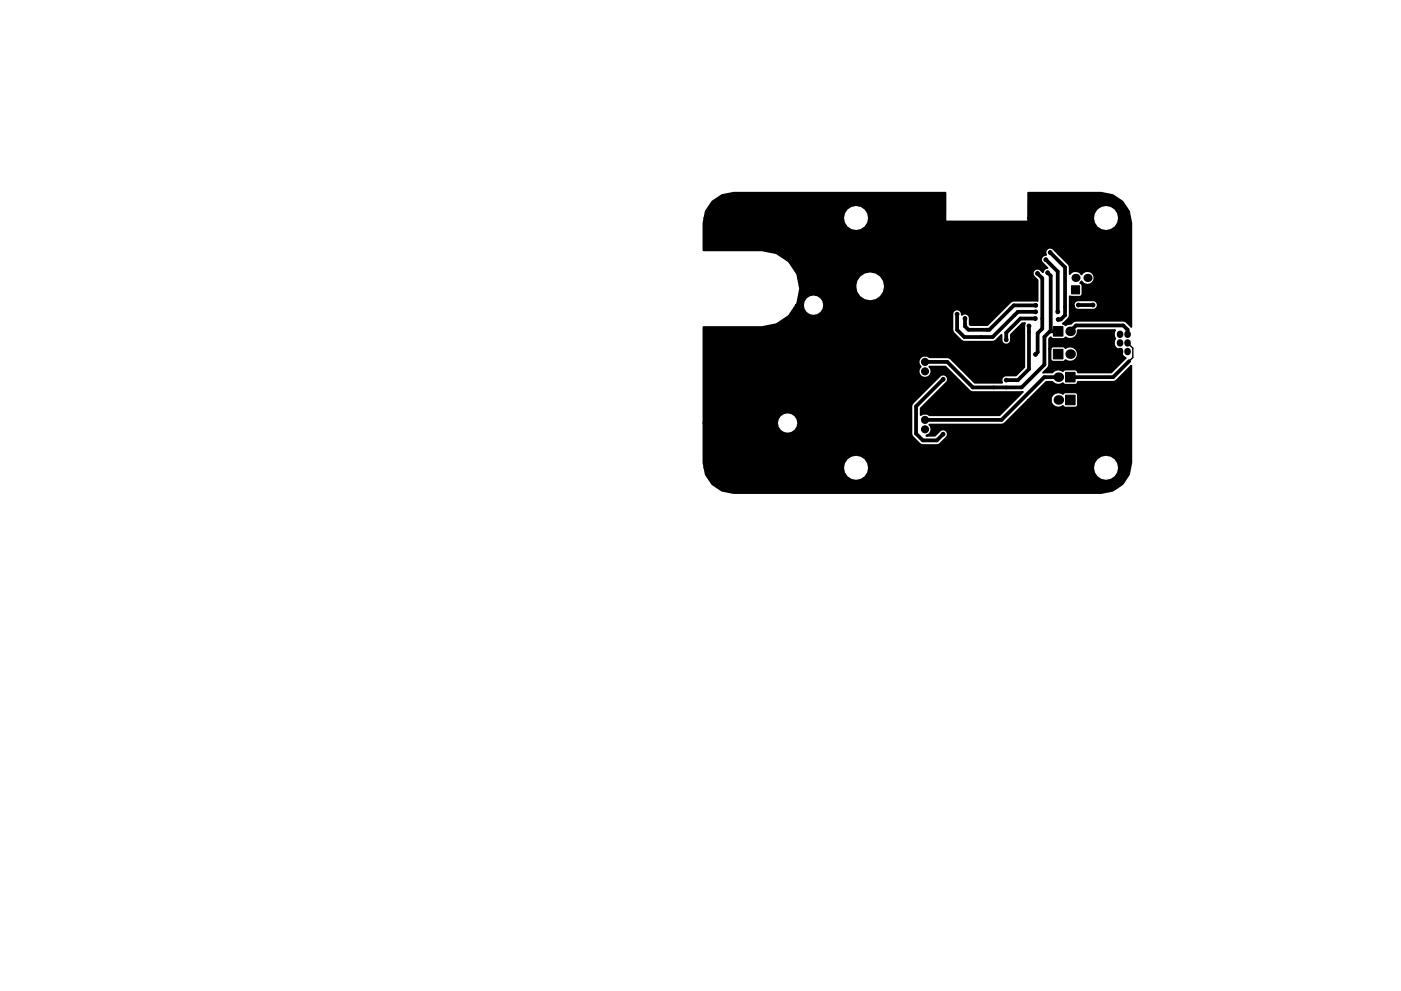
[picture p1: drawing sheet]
<svg xmlns="http://www.w3.org/2000/svg" width="297mm" height="210mm" viewBox="0 0 297 210" stroke-linecap="round" stroke-linejoin="round" font-family="sans-serif">
<g fill="#000" stroke="#000" stroke-width=".21">
<path d="M223.3 69.3h2.1v2h-2.1zM223.3 74.1h2.1v2h-2.1zM227.2 60.6h1.7v1.8h-1.7zM225.9 79h2v2h-2zM225.9 83.8h2v2.1h-2z"/>
<circle cx="207.8" cy="52.9" r=".4"/>
<circle cx="208" cy="57" r=".4"/>
<circle cx="211.1" cy="52.9" r=".4"/>
<circle cx="211.2" cy="57" r=".4"/>
<circle cx="220" cy="58" r=".4"/>
<circle cx="221.7" cy="55.1" r=".4"/>
<circle cx="222.1" cy="57.9" r=".4"/>
<circle cx="222.7" cy="53.6" r=".4"/>
<circle cx="224.6" cy="53.7" r=".4"/>
<circle cx="196.1" cy="74.8" r=".75"/>
<circle cx="196.1" cy="78.8" r=".75"/>
<circle cx="196.1" cy="76.8" r=".75"/>
<circle cx="202.9" cy="66.7" r=".4"/>
<circle cx="204.6" cy="67.5" r=".4"/>
<circle cx="211.3" cy="73.1" r=".4"/>
<circle cx="211.5" cy="66.2" r=".4"/>
<circle cx="213.3" cy="72.1" r=".4"/>
<circle cx="218.2" cy="69.2" r=".4"/>
<circle cx="219.5" cy="67.6" r=".4"/>
<circle cx="219.5" cy="75.2" r=".4"/>
<circle cx="219.6" cy="66.2" r=".4"/>
<circle cx="219.6" cy="64.8" r=".4"/>
<circle cx="224.3" cy="66.2" r=".4"/>
<circle cx="224.4" cy="67.8" r=".4"/>
<circle cx="228.4" cy="72.8" r=".4"/>
<circle cx="228.6" cy="64.7" r=".4"/>
<circle cx="231.7" cy="64.7" r=".4"/>
<circle cx="233.3" cy="74.6" r=".4"/>
<circle cx="234.9" cy="67.3" r=".4"/>
<circle cx="196.1" cy="91.1" r=".75"/>
<circle cx="196.1" cy="89.1" r=".75"/>
<circle cx="196.1" cy="87.1" r=".75"/>
<circle cx="200" cy="92.1" r=".4"/>
<circle cx="200" cy="80.5" r=".4"/>
<circle cx="211.7" cy="80.5" r=".4"/>
<circle cx="213.3" cy="80.6" r=".4"/>
<circle cx="218.3" cy="89.5" r=".4"/>
<circle cx="220.7" cy="84" r=".4"/>
<circle cx="221.5" cy="86.9" r=".4"/>
<circle cx="225.2" cy="95.4" r=".4"/>
<circle cx="225.4" cy="92.1" r=".4"/>
<circle cx="228.4" cy="95.4" r=".4"/>
<circle cx="229.5" cy="82.5" r=".4"/>
</g>
<g fill="#000">
<circle cx="228" cy="59" r=".86"/>
<circle cx="230.6" cy="59" r=".86"/>
<circle cx="226.9" cy="70.3" r="1.02"/>
<circle cx="226.9" cy="75.1" r="1.02"/>
<circle cx="230.6" cy="61.5" r=".86"/>
<circle cx="224.4" cy="80" r="1.02"/>
<circle cx="224.4" cy="84.9" r="1.02"/>
</g>
<path d="M237.5 70.8v.2M237.5 72.7v.2M237.5 74.5v.2M239.1 70.8v.2M239.1 72.7v.2M239.1 74.5v.2" fill="none" stroke="#000" stroke-width="1.4"/>
<g fill="none" stroke="#000" stroke-width=".8">
<path d="M207.8 52.9h3.3M208 57h3.2v8.9l.3 .3M220 58l1 1v10.7l-1 1v4l-.5 .5M221.7 55.1l2.6 2.5v8.6M222.1 57.9l.7 .6v11.8h1.6M222.7 53.6l3.1 3.1v10.2l-.9 .9h-.5M224.6 53.7h5.4l2.7 2.6v3.6l-1.6 1.6h-.5l4.3 4.4v1.4M196.1 74.8h9.9l.1 .1M206.1 74.9l5.6 5.6M211.3 73.1h-3.4l-1.8 1.8M218.2 69.2v9.1l-2.4 2.3h-2.5M219.5 67.6h-3.1l-3.1 3v1.5"/>
<path d="M219.6 66.2h-3.8l-5.3 5.3h-6l-1.6-1.5v-3.3M219.6 64.8h-4.7l-5.1 5.2h-4.5l-.7-.8v-1.7M222.8 70.1l-1.4 1.4v5.9l-4.8 4.8h-10.3l-5.5-5.4h-4.7M224.3 66.2h.1M226.9 70.3l1.2-1.3h10l1 1v.9M228.4 72.8l1.7 1.8h7.4M228.6 64.7h3.1M233.4 74.6h.1M239.4 76.6l-3.4 3.4h-9.1M200 80.5l-5.8 5.7v5.8l1.5 1.4h2.9l1.4-1.3M224.4 80h-3l-9.1 9.1h-16.2M225.4 92.1l-.2 .2v3.1"/>
<path d="M229.5 82.5h-7l-1.4 1.5h-.4l-2.4 2.4v7.9l1.1 1.1h9"/>
</g>
<path d="M239.1 72.8l1.1 1.1v1.9l-.8 .8" fill="none" stroke="#000" stroke-width=".3"/>
<path d="M151 42.8l2.1-1.4 2.5-.5h44.8v5.9l.2 .2h17.2l.2-.1v-.6h13.8l.2 1a2.75 2.75 0 0 0 4.4 .9 2.75 2.75 0 0 0-.8-4.5 2.75 2.75 0 0 0-3.8 2.6h-13.8v-5.4h15.4l2.5 .5 2.1 1.4 1.4 2 .5 2.5v22.1a2.7 2.7 0 0 0-1.8-1.4h-10l-.3 .1-.7 .6-.9 .1-.3 .2-.6-.3 1.4-1.4 .1-2.4h.8l.2 .4a1.02 1.02 0 0 0 1 .4h3.1a1.02 1.02 0 0 0 .8-1.2 1.02 1.02 0 0 0-1.2-.8h-3.1a1.02 1.02 0 0 0-.8 1.2h-.8v-2.1l.4 .2h1.7l.4-.2 .2-.4v-1.8l-.2-.4-.3-.2 .3-.3a1.48 1.48 0 0 0 2.2 .4 1.48 1.48 0 0 0 0-2.3 1.48 1.48 0 0 0-2.2 .4 1.46 1.46 0 0 0-2.5 0l-.1-1.9-3.3-3.4a1.01 1.01 0 0 0-1.4-.1 1.01 1.01 0 0 0-.2 1.3 1.01 1.01 0 0 0-1 .7 1.01 1.01 0 0 0 .4 1.1l.9 1-.5 .1-.5 .8a1.14 1.14 0 0 0-1-.8 1.14 1.14 0 0 0-1.1 .6 .97 .97 0 0 0 .4 1.3l.6 .6v4.4h-5.4l-5.3 5.1h-3.5l-.2-.2v-1.3a.99 .99 0 0 0-.6-.9 .99 .99 0 0 0-1.1 .2 1.02 1.02 0 0 0-1-1.2 1.02 1.02 0 0 0-1 1.3l.1 3.5 2.1 2 6.4 .1 .7-.3 1.1-1.2v1.3a1.02 1.02 0 0 0 1.2 .8 1.02 1.02 0 0 0 .8-1.2v-.9l2.5-2.4h.5l-.1 .4v8.9l-1.8 1.7h-2.1a1 1 0 0 0-.8 1.6h-5.8l-5.5-5.3-4.2-.1-.1-.2a1.36 1.36 0 0 0-1.9 .3 1.36 1.36 0 0 0 .2 1.9 1.36 1.36 0 0 0-.1 1.9 1.36 1.36 0 0 0 2 0 1.36 1.36 0 0 0-.1-1.9h3.4l5.5 5.3h11l-5 5h-14.9a1.28 1.28 0 0 0-1.8 0v-1.5l5.5-5.4a1.01 1.01 0 0 0-.1-1.5 1.01 1.01 0 0 0-1.5 .2l-5.8 5.9-.1 6.2 .3 .7 1.5 1.4 .7 .3h3.3l1.8-1.7a1.02 1.02 0 0 0-.3-1.4 1.02 1.02 0 0 0-1.4 .3l-.9 .8h-1.8a1.35 1.35 0 0 0 1-.9 1.35 1.35 0 0 0-.4-1.4h15.3l.7-.3 5-4.9h4.7l.2 .6a1.63 1.63 0 0 0 2.5 .6l.5 .4h2a.61 .61 0 0 0 .7-.6v-2.1l-.2-.4-.5-.2h-2l-.5 .4-.4-.2a1.65 1.65 0 0 0-2.3 1.5h-4.7l3.8-3.9h1.3l.1 .2a1.64 1.64 0 0 0 2.2 .1l.5 .3h2a.61 .61 0 0 0 .6-.6l7.9-.1 3.5-3.3v20.6l-.5 2.5-1.4 2-2.1 1.4-2.5 .5h-77.8a6.1 6.1 0 0 1-6.2-5.3h29.4l.2 1a2.75 2.75 0 0 0 3 1.6 2.75 2.75 0 0 0 2.3-2.6h47.5l.2 1a2.75 2.75 0 0 0 4.4 .9 2.75 2.75 0 0 0-.8-4.5 2.75 2.75 0 0 0-3.8 2.6h-47.5l-.3-1.1a2.75 2.75 0 0 0-3-1.6 2.75 2.75 0 0 0-2.2 2.7h-29.4l-.2-1.1v-8.4h15.5a2.25 2.25 0 0 0 3.1 2 2.25 2.25 0 0 0 .8-3.6 2.25 2.25 0 0 0-3.7 .7l-.2 .9h-15.5v-20.4h12.4a8 8 0 0 0 7.2-4.6h1.4l.2 .8a2.25 2.25 0 0 0 3.7 .7 2.25 2.25 0 0 0-.8-3.6 2.25 2.25 0 0 0-3.1 2.1h-1.4l.3-.6 .5-2.8v-.6h11.7l.3 1.2a3.1 3.1 0 0 0 5.1 1 3.1 3.1 0 0 0-1-5.2 3.1 3.1 0 0 0-4.4 3h-11.7l-.5-2.5a8.1 8.1 0 0 0-4.5-4.6l-3.1-.6h-12.3v-5.8l.2-1h29.4a2.75 2.75 0 0 0 3.8 2.5 2.75 2.75 0 0 0 .8-4.5 2.75 2.75 0 0 0-4.4 .9l-.2 1.1h-29.4l.2-1.5zM222.4 71.9l.4-.4 .5 .4h2.1l.5-.3a1.65 1.65 0 0 0 1.8 .1 1.65 1.65 0 0 0 .9-1.7h7.8a1.55 1.55 0 0 0 .1 1.8 1.39 1.39 0 0 0-.2 1.7 1.39 1.39 0 0 0 1.5 .6 1.38 1.38 0 0 0 .9 1.8l-3.1 3.1h-7.1a.61 .61 0 0 0-.6-.6h-2l-.5 .3a1.6 1.6 0 0 0-2.3 .3l-1.9 .1 1.2-1.3v-3.7h.3v2a.61 .61 0 0 0 .6 .7h2.1l.5-.4a1.62 1.62 0 0 0 2.2-.2 1.62 1.62 0 0 0 0-2.2 1.62 1.62 0 0 0-2.2-.1l-.5-.4h-2.1a.61 .61 0 0 0-.6 .6h-.3z" fill="#000" stroke="#000" stroke-width=".4"/>
</svg>
